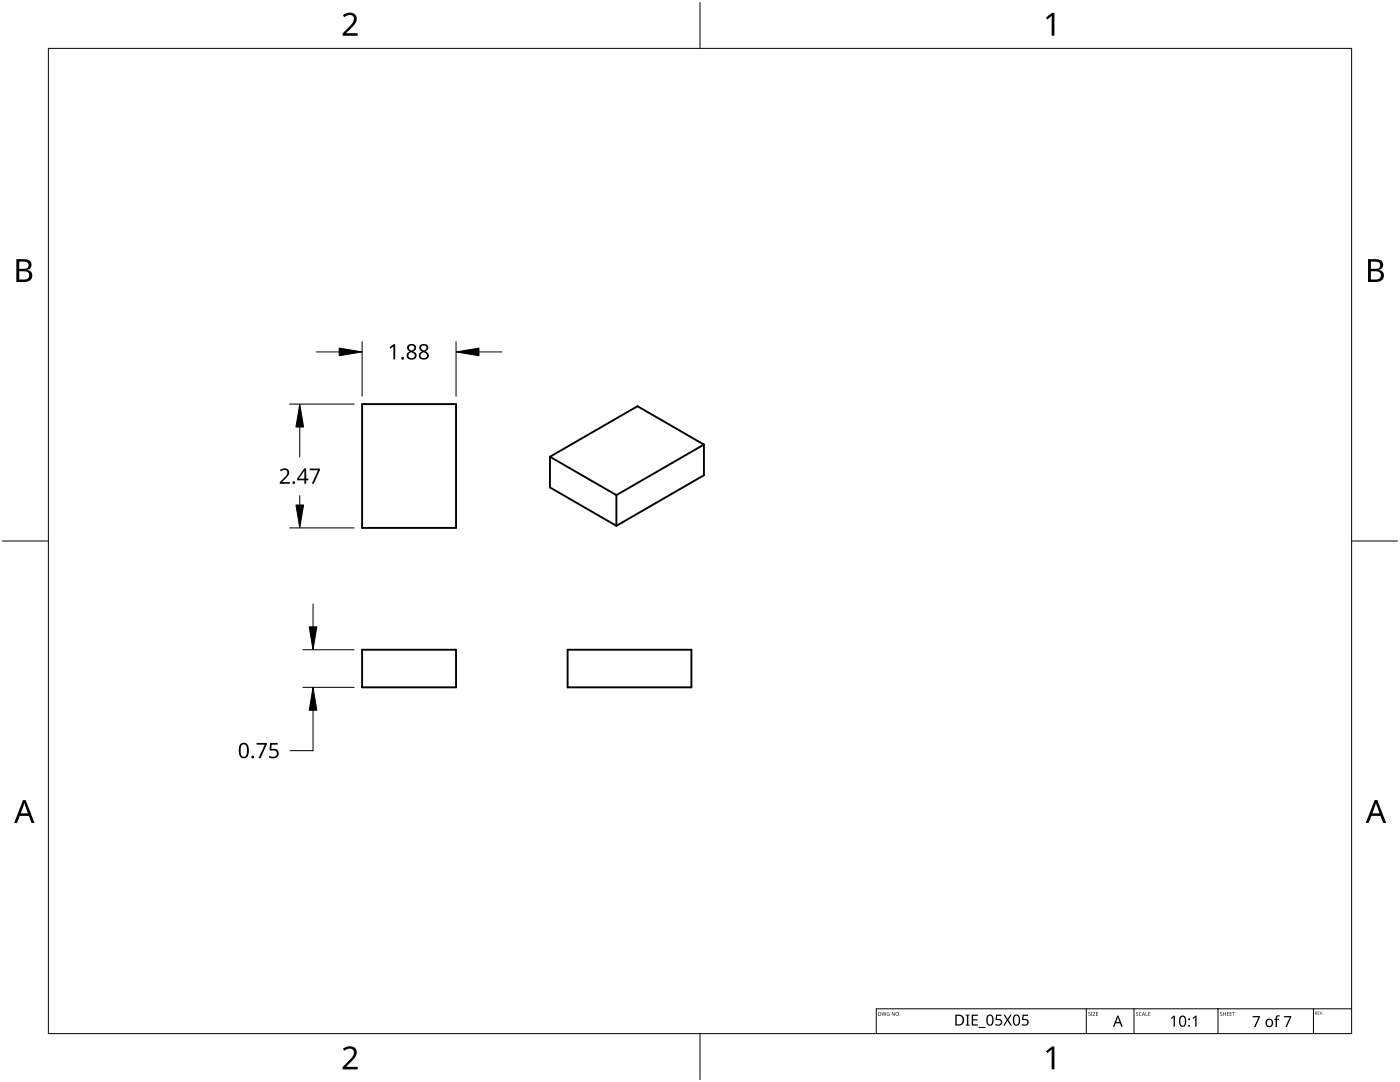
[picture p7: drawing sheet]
<svg xmlns="http://www.w3.org/2000/svg" width="279mm" height="216mm" viewBox="0 0 279 216" stroke-linecap="round" stroke-linejoin="round" font-family="sans-serif">
<path d="M72.3 80.6h18.7v24.7h-18.7zM109.8 91.1v6.2l13.2 7.6M109.8 91.1l13.2 7.7M123 98.8v6.1M140.5 88.7v6.1l-17.5 10.1M140.5 88.7l-17.5 10.1M140.5 88.7l-13.3-7.6-17.4 10M72.3 129.6h18.7v7.5h-18.7zM113.3 129.6h24.7v7.5h-24.7z" fill="none" stroke="#000" stroke-width=".38"/>
<path d="M9.7 9.7h260v196.5h-260z" fill="none" stroke="#000" stroke-width=".2"/>
<path d="M139.7 .5v9.2M.5 108h9.2M269.7 108h9.2M139.7 206.2v9.2" fill="none" stroke="#000" stroke-width=".2"/>
<g fill="#000">
<path d="M68.4 3.1a1.64 1.64 0 0 1 2.8 .4 2.52 2.52 0 0 1-1.2 2.2l-.9 .9h2.3v.5h-3v-.4l1.2-1.2a1.95 1.95 0 0 0 .9-2.2 1.23 1.23 0 0 0-1.8 .1zM208.7 3.5l1.3-.9h.4v4.5h-.5v-4l-.9 .8zM68.4 209.3a1.64 1.64 0 0 1 2.8 .4 2.52 2.52 0 0 1-1.2 2.2l-.9 1h2.3v.5h-3v-.5l1.2-1.2a1.95 1.95 0 0 0 .9-2.1 1.23 1.23 0 0 0-1.8 .1zM208.7 209.8l1.3-1h.4v4.6h-.5v-4l-.9 .7z"/>
<path d="M3.3 51.7h1.3a1.28 1.28 0 0 1 1.7 1.3 1.04 1.04 0 0 1-.9 .9 1.23 1.23 0 0 1 1 1.5 1.23 1.23 0 0 1-1.5 .9h-1.6zM3.8 54.1v1.7h1a.86 .86 0 0 0 1-.9 .86 .86 0 0 0-1.1-.8zM3.8 52.2v1.4h.9a.78 .78 0 0 0 1-.7 .78 .78 0 0 0-1.1-.7z"/>
<path d="M273 51.7h1.3a1.28 1.28 0 0 1 1.7 1.3 1.04 1.04 0 0 1-.8 .9 1.23 1.23 0 0 1 1 1.5 1.23 1.23 0 0 1-1.6 .9h-1.6zM273.6 54.1v1.7h.9a.86 .86 0 0 0 1.1-.9 .86 .86 0 0 0-1.1-.8zM273.6 52.2v1.4h.8a.78 .78 0 0 0 1-.7 .78 .78 0 0 0-1.1-.7z"/>
<path d="M4.6 159.6h.5l1.8 4.6h-.6l-.6-1.4h-1.8l-.5 1.4h-.6zM4.8 160.2l-.7 2.1h1.5z"/>
<path d="M274.3 159.6h.6l1.7 4.6h-.6l-.5-1.4h-1.8l-.6 1.4h-.5zM274.6 160.2l-.7 2.1h1.4z"/>
</g>
<path d="M216.8 201.3v4.9M226.3 201.3v4.9M243.1 201.3v4.9M262.1 201.3v4.9M269.7 201.3h-94.8v4.9" fill="none" stroke="#000" stroke-width=".2"/>
<g fill="#000">
<path d="M175.9 202l.3 .6 .2-.6 .2 .6 .3-.6-.2 .7-.3-.6-.3 .6zM177 202.1l.5-.1-.3 .1-.2 .2 .3 .3h.2v-.2l-.2-.1h.2v.4l-.5-.1zM178 202l.5 .6 .1-.6v.7l-.5-.6-.1 .6zM192.7 202.5h.8v.1l-.3 .1v1.7l.3 .1v.1h-.8v-.1l.3-.1v-1.7l-.3-.1zM193.9 202.5h1.2v.2h-.9v.7h.9v.2h-.9v.8h.9v.2h-1.2zM195.3 204.9h1.4v.2h-1.4zM198.8 202.5h1.1v.2h-.9l-.1 .6a.75 .75 0 0 1 1.1 .8 .75 .75 0 0 1-1.1 .5h-.3v-.3l.3 .1a.51 .51 0 0 0 .8-.3 .51 .51 0 0 0-.7-.6h-.3zM200.2 202.5h.4l.5 .8 .5-.8h.3l-.7 1 .8 1.1h-.3l-.6-.9-.6 .9h-.3l.7-1.1zM204.1 202.5h1.1v.2h-.9l-.1 .6a.75 .75 0 0 1 1.1 .8 .75 .75 0 0 1-1.1 .5h-.3v-.3l.3 .1a.51 .51 0 0 0 .8-.3 .51 .51 0 0 0-.7-.6h-.3zM217.2 202h.3l.1 .1a.18 .18 0 0 0-.2 0 .18 .18 0 0 0-.1 .2 .18 .18 0 0 0 .3 0 .23 .23 0 0 1-.1 .4 .23 .23 0 0 1-.3-.1 .18 .18 0 0 0 .3 .1 .18 .18 0 0 0 0-.3l-.3-.2zM217.7 202h.3v.7h-.3zM218.1 202h.5l-.4 .6 .4 .1h-.5l.4-.7z"/>
<path d="M218.7 202h.4h-.3v.3h.3l-.3 .1v.2l.3 .1h-.4zM226.8 202h.2l.1 .1a.18 .18 0 0 0-.2 0 .18 .18 0 0 0 0 .2 .18 .18 0 0 0 .2 0 .23 .23 0 0 1 0 .4 .23 .23 0 0 1-.4-.1 .18 .18 0 0 0 .3 .1 .18 .18 0 0 0 0-.3l-.2-.2zM227.4 202.1l.2-.1 .2 .1a.29 .29 0 0 0-.4 .2 .29 .29 0 0 0 .4 .3l-.1 .1-.3-.1zM228.6 202l.1 .6 .3 .1h-.4zM229.2 202h.4h-.3v.3h.2l-.2 .1v.2l.3 .1h-.4zM233.7 203.1l.6-.4h.2v2.2h-.3v-1.9l-.4 .3zM238 203.1l.6-.4h.2v2.2h-.3l.1-1.9-.5 .3zM243.5 202h.3l.1 .1a.18 .18 0 0 0-.3 0 .18 .18 0 0 0 0 .2 .18 .18 0 0 0 .3 0 .23 .23 0 0 1-.1 .4 .23 .23 0 0 1-.3-.1 .18 .18 0 0 0 .2 .1 .18 .18 0 0 0 .1-.3l-.3-.2zM244.1 202l.1 .3h.4v-.3v.7v-.3h-.4l-.1 .3zM244.8 202h.5h-.4v.3h.3l-.3 .1v.2l.4 .1h-.5zM245.4 202h.4h-.3v.3h.3l-.3 .1v.2l.3 .1h-.4zM245.9 202h.5h-.2v.7l-.1-.7z"/>
<path d="M250 202.7h1.4l-.8 2.2h-.3l.9-1.9h-1.2zM254.7 202.7l.3-.1h.4v.3l-.4-.1-.1 .2-.1 .3h.5v.2h-.5v1.4h-.2v-1.4h-.3l.3-.2zM256.2 202.7h1.5l-.9 2.2h-.3l.9-1.9h-1.2zM263 201.8h.3l-.2 .1v.2h.2l-.2 .1v.2l.2 .1h-.3zM263.4 201.8l.2 .6 .3-.6-.2 .7z"/>
<path d="M175.3 202l.5 .1 .1 .3-.2 .2-.4 .1zM175.4 202v.6h.2l.1-.4z"/>
<path d="M178.7 202.3a.37 .37 0 0 1 .7 0 .37 .37 0 0 1-.7 0zM178.8 202.3a.3 .3 0 0 0 .6 0 .3 .3 0 0 0-.6 0z"/>
<path d="M190.7 202.5h.6a.98 .98 0 0 1 1.1 1 1.02 1.02 0 0 1-1.1 1.1h-.6zM190.9 202.7v1.7h.3a.78 .78 0 0 0 .9-.9 .74 .74 0 0 0-.8-.8z"/>
<path d="M197.1 202.6a.79 .79 0 0 1 1 0 .79 .79 0 0 1 .2 1 .8 .8 0 0 1-.7 1.1 .8 .8 0 0 1-.8-1.1zM197.3 202.8a1.42 1.42 0 0 0 .2 1.6 .59 .59 0 0 0 .5-.8 .57 .57 0 0 0 0-.7 .57 .57 0 0 0-.6-.2z"/>
<path d="M202.4 202.6a.79 .79 0 0 1 1 0 .79 .79 0 0 1 .2 1 .8 .8 0 0 1-.7 1.1 .8 .8 0 0 1-.8-1.1zM202.6 202.8a1.42 1.42 0 0 0 .1 1.6 .59 .59 0 0 0 .6-.8 .57 .57 0 0 0 0-.7 .57 .57 0 0 0-.6-.2z"/>
<path d="M223 202.7h.2l.9 2.2h-.3l-.3-.7h-.8l-.3 .7h-.3zM223.1 203l-.4 .9h.7z"/>
<path d="M228.2 202l.3 .7-.2-.2h-.2l-.2 .2zM228.2 202.1l-.1 .3h.2z"/>
<path d="M235.6 202.8a.79 .79 0 0 1 .9 0 .79 .79 0 0 1 .2 1 .8 .8 0 0 1-.7 1.1 .8 .8 0 0 1-.7-1.1zM235.7 203a1.42 1.42 0 0 0 .2 1.6 .59 .59 0 0 0 .6-.8 .57 .57 0 0 0-.1-.7 .57 .57 0 0 0-.6-.2z"/>
<path d="M252.8 203.5a.77 .77 0 0 1 .8-.2 .77 .77 0 0 1 .5 .8 .81 .81 0 0 1-1.1 .8 .81 .81 0 0 1-.3-1.3zM253 203.6l-.2 .5a.52 .52 0 0 0 .6 .6 .52 .52 0 0 0 .4-.7 .48 .48 0 0 0-.3-.5 .48 .48 0 0 0-.5 .1z"/>
<path d="M262.5 201.8h.1a.17 .17 0 0 1 .2 .2 .17 .17 0 0 1-.1 .2l.2 .3-.4-.3v.3zM262.5 201.9v.2h.2v-.2z"/>
<circle cx="179.6" cy="202.6" r=".07"/>
<circle cx="237.3" cy="204.7" r=".2"/>
<circle cx="237.3" cy="203.4" r=".2"/>
<circle cx="264" cy="202.4" r=".06"/>
</g>
<path d="M63.1 70.2h4.6M72.3 68.2v10.8M91 68.2v10.8M100.2 70.2h-4.6M57.8 80.6h12.9M59.8 98.9v1.9M59.8 85.2v6M70.7 105.3h-12.9M60.4 137.1h10.3M62.5 137.1v12.7h-4.6M62.5 120.5v4.6M70.7 129.6h-10.3" fill="none" stroke="#000" stroke-width=".2"/>
<path d="M67.7 69.5l4.6 .7-4.6 .8zM91 70.2l4.6-.7v1.5zM59.8 80.6l.8 4.6h-1.5zM59.1 100.8h1.5l-.8 4.5zM61.7 125.1h1.5l-.7 4.5zM62.5 137.1l.7 4.6h-1.5z" fill="#000" stroke="#000" stroke-width=".2"/>
<g fill="#000">
<path d="M77.7 69.3l.9-.6h.3v3h-.4v-2.6l-.6 .5zM55.9 93.8a1.01 1.01 0 0 1 1.1-.4 1.01 1.01 0 0 1 .7 1.1l-.3 .5-1.1 1.2h1.5v.3h-2v-.3l1.1-1.1a.72 .72 0 0 0 .5-.7 .72 .72 0 0 0-.5-.6l-.8 .3zM61.8 93.5h2.1v.3l-1.3 2.7h-.4l1.3-2.7h-1.7zM51.2 148.2h2v.3l-1.2 2.8h-.4l1.2-2.7h-1.6zM53.9 148.2h1.5v.4h-1.2l-.1 .9 .5-.1a.99 .99 0 0 1 1 1.2 .99 .99 0 0 1-1.3 .7l-.6-.1v-.4a.88 .88 0 0 0 1 .2 .88 .88 0 0 0 .5-.8 .85 .85 0 0 0-1.2-.4l-.2-.1z"/>
<path d="M81.4 68.9l.7-.3a.75 .75 0 0 1 .9 .6 .75 .75 0 0 1-.5 .9 .87 .87 0 0 1 .6 1.1 .87 .87 0 0 1-1.2 .5 .82 .82 0 0 1-.8-.7 .82 .82 0 0 1 .7-.9l-.2-.1a.77 .77 0 0 1-.2-1.1zM81.5 70.9a.6 .6 0 0 0 1.2 0 .6 .6 0 0 0-1.2 0zM81.6 69.4a.55 .55 0 0 0 1.1 0 .55 .55 0 0 0-1.1 0z"/>
<path d="M83.8 68.9a.88 .88 0 0 1 1.2-.3 .88 .88 0 0 1 .3 1.2l-.4 .3a.87 .87 0 0 1 .6 1.1 .87 .87 0 0 1-1.1 .5 .82 .82 0 0 1-.8-.7 .82 .82 0 0 1 .6-.9l-.1-.1a.77 .77 0 0 1-.3-1.1zM83.9 70.9a.6 .6 0 0 0 1.2 0 .6 .6 0 0 0-1.2 0zM84.1 69.4a.5 .5 0 0 0 1 0 .5 .5 0 0 0-1 0z"/>
<path d="M60.7 93.5h.4v2h.4v.3h-.4v.7h-.4v-.7h-1.4v-.3zM60.7 93.9l-1 1.6h1z"/>
<path d="M48 148.4a1.05 1.05 0 0 1 1.3 0 1.05 1.05 0 0 1 .4 1.2v.2a1.18 1.18 0 0 1-1.2 1.5 1.37 1.37 0 0 1-.8-1.7v-.7zM48.3 148.7l-.2 .5v1.1a.6 .6 0 0 0 .6 .7 .6 .6 0 0 0 .5-.7 1.66 1.66 0 0 0-.4-1.8z"/>
<circle cx="80.4" cy="71.5" r=".28"/>
<circle cx="58.6" cy="96.3" r=".28"/>
<circle cx="50.5" cy="151.1" r=".28"/>
</g>
</svg>
